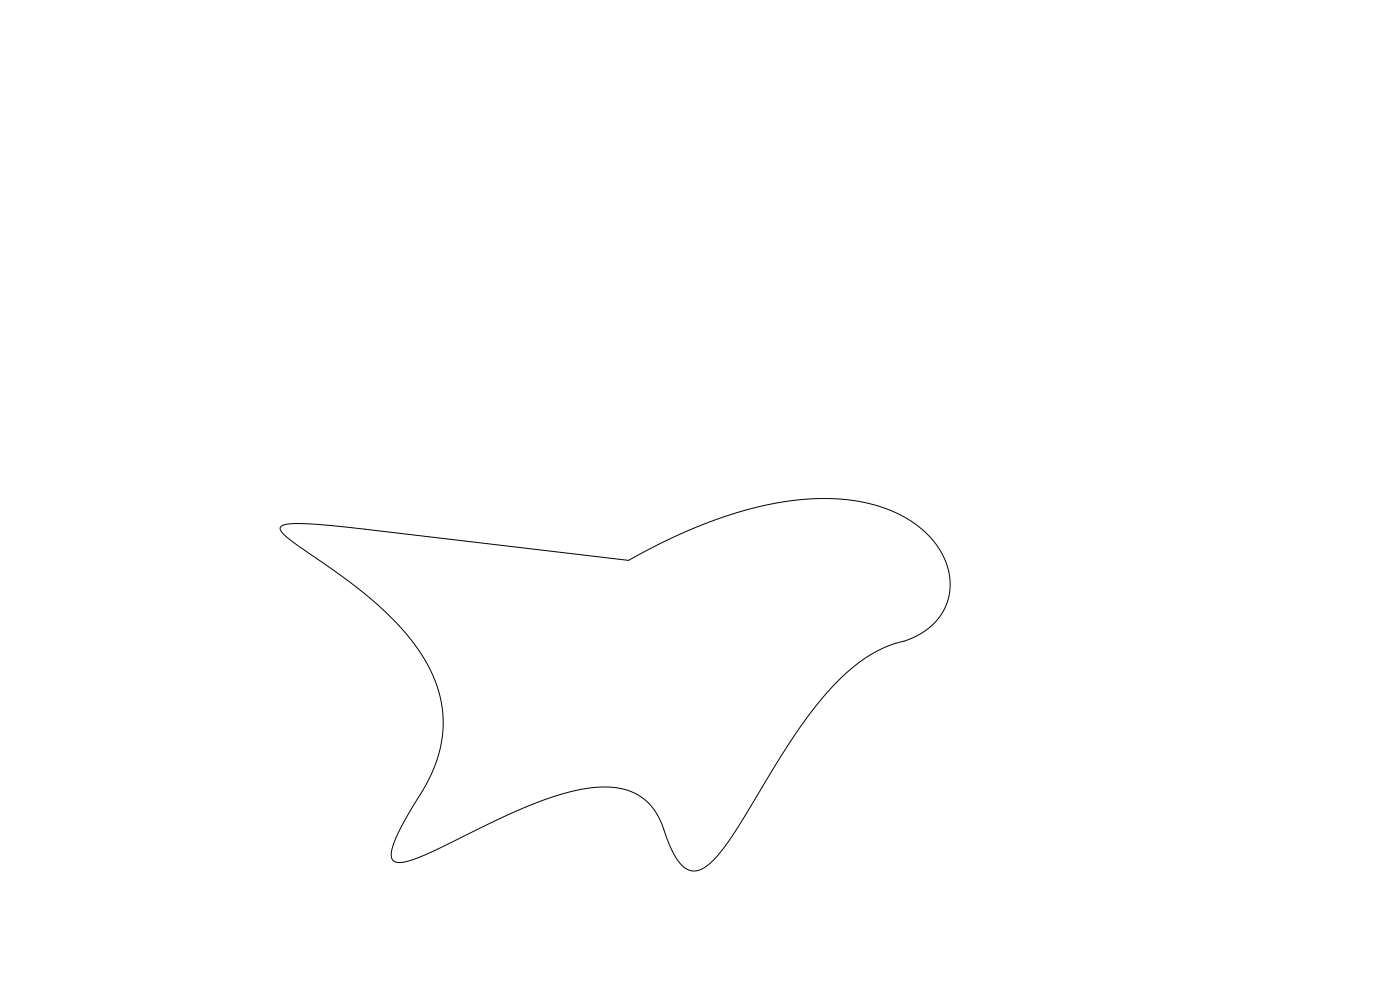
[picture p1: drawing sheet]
<svg xmlns="http://www.w3.org/2000/svg" width="297mm" height="210mm" viewBox="0 0 297 210" stroke-linecap="round" stroke-linejoin="round" font-family="sans-serif">
<path d="M59.6 111.7l1.1-.5 2.2-.1 8 .5 62.4 7.3 6.4-3.4 6.2-2.9 6-2.4 5.9-1.9 5.7-1.4 5.4-.8 5.2-.3 5 .1 4.8 .8 4.4 1.3 3.9 1.9 3.4 2.4 2.7 2.8 2 3.2 .6 1.7 .5 1.7 .2 1.7-.1 1.7-.4 2.3-.9 2.1-1.3 1.9-1.7 1.7-1.5 1.1-1.8 1-1.9 .7-3.9 1.3-3.9 2-4.3 3.2-4.3 4.4-3.8 4.6-3.8 5.5-3.6 5.7-7.2 11.8-2.9 4.4-2.9 3.6-1.3 1.2-1.2 .7-1.3 .4h-1.2l-1.1-.6-1.1-1.1-1-1.3-.9-1.7-1.9-5.1-.8-1.8-1.2-1.8-1.5-1.5-1.7-1.2-1.9-.9-2.2-.5-2.4-.3-2.9 .2-3.1 .5-3.5 .8-3.8 1.3-8.4 3.5-17 8.2-3.4 1.3-2.2 .3-.9-.4-.5-.8 .1-1.2 .5-1.8 2.1-4.5 5.5-9.4 1.3-3.2 1-3.2 .4-3.3 .1-3.3-.5-3.3-.9-3.3-1.5-3.5-2-3.5-2.5-3.4-3.2-3.5-3.7-3.5-4.4-3.6-14.3-10.2-1.4-1.5-.2-.5z" fill="none" stroke="#000" stroke-width=".21"/>
</svg>
